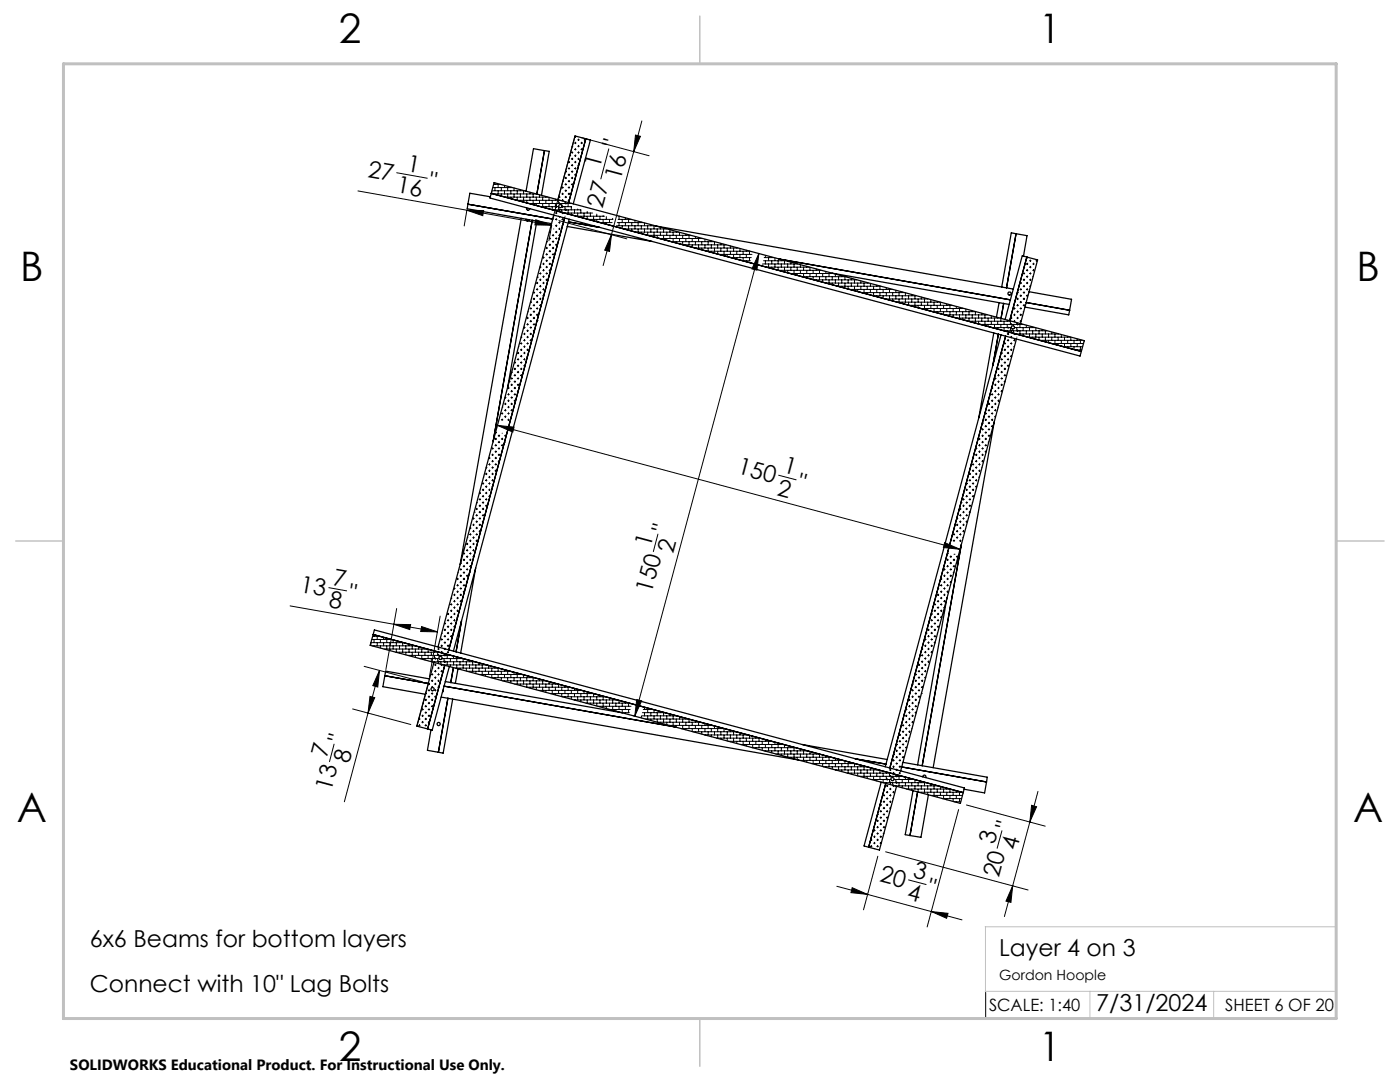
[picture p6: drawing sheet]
<svg xmlns="http://www.w3.org/2000/svg" width="279mm" height="216mm" viewBox="0 0 279 216" stroke-linecap="round" stroke-linejoin="round" font-family="sans-serif">
<defs><g id="words">
<g font-size="8.1">
<text x="67.6" y="8.5">2</text>
<text x="207.3" y="8.5">1</text>
<text x="4" y="56.2">B</text>
<text x="270.7" y="56.2">B</text>
<text x="3.3" y="164.1">A</text>
<text x="270" y="164.1">A</text>
<text x="67.6" y="211.7">2</text>
<text x="207.3" y="211.7">1</text>
</g>
<g font-size="4.7">
<text x="123.4" y="29.7" transform="rotate(-75 123.4 29.7)">&quot;</text>
<text x="73.3" y="35.3" transform="rotate(10 73.3 35.3)">27</text>
<text x="81.1" y="34.1" transform="rotate(10 81.1 34.1)">1</text>
<text x="119.7" y="33.8" transform="rotate(-75 119.7 33.8)">1</text>
<text x="79" y="38.4" transform="rotate(10 79 38.4)">16</text>
<text x="85.5" y="37.4" transform="rotate(10 85.5 37.4)">&quot;</text>
<text x="120.2" y="41.7" transform="rotate(-75 120.2 41.7)">27</text>
<text x="123.8" y="36.2" transform="rotate(-75 123.8 36.2)">16</text>
<text x="147" y="94.4" transform="rotate(15 147 94.4)">150</text>
<text x="156.1" y="94.2" transform="rotate(15 156.1 94.2)">1</text>
<text x="154.9" y="98.7" transform="rotate(15 154.9 98.7)">2</text>
<text x="158.9" y="97.6" transform="rotate(15 158.9 97.6)">&quot;</text>
<text x="133.3" y="106.6" transform="rotate(-75 133.3 106.6)">&quot;</text>
<text x="129.9" y="109.4" transform="rotate(-75 129.9 109.4)">1</text>
<text x="134.3" y="110.6" transform="rotate(-75 134.3 110.6)">2</text>
<text x="59.7" y="118.1" transform="rotate(10 59.7 118.1)">13</text>
<text x="66.3" y="116.6" transform="rotate(10 66.3 116.6)">7</text>
<text x="69.4" y="119.8" transform="rotate(10 69.4 119.8)">&quot;</text>
<text x="130" y="118.5" transform="rotate(-75 130 118.5)">150</text>
<text x="65.5" y="121.2" transform="rotate(10 65.5 121.2)">8</text>
<text x="68.6" y="148.5" transform="rotate(-75 68.6 148.5)">&quot;</text>
<text x="65.2" y="151.3" transform="rotate(-75 65.2 151.3)">7</text>
<text x="69.7" y="152.5" transform="rotate(-75 69.7 152.5)">8</text>
<text x="66.1" y="157.9" transform="rotate(-75 66.1 157.9)">13</text>
<text x="201.9" y="165.7" transform="rotate(-75 201.9 165.7)">&quot;</text>
<text x="198.5" y="168.6" transform="rotate(-75 198.5 168.6)">3</text>
<text x="202.9" y="169.7" transform="rotate(-75 202.9 169.7)">4</text>
<text x="175.4" y="175.9" transform="rotate(15 175.4 175.9)">20</text>
<text x="180.8" y="179.5" transform="rotate(15 180.8 179.5)">4</text>
<text x="182" y="175" transform="rotate(15 182 175)">3</text>
<text x="184.9" y="178.4" transform="rotate(15 184.9 178.4)">&quot;</text>
<text x="199.3" y="175.2" transform="rotate(-75 199.3 175.2)">20</text>
<text x="17.9" y="188.9">6x6 Beams for bottom layers</text>
<text x="199.4" y="190.7">Layer 4 on 3</text>
<text x="17.9" y="198">Connect with 10&quot; Lag Bolts</text>
<text x="218.8" y="201.7">7/31/2024</text>
</g>
<g font-size="3.4">
<text x="197.4" y="201.7">SCALE: 1:40</text>
<text x="244.5" y="201.7">SHEET 6 OF 20</text>
</g>
<text font-size="3" x="14" y="213.5">SOLIDWORKS Educational Product. For Instructional Use Only.</text>
<text font-size="2.8" x="199.4" y="195.5">Gordon Hoople</text>
</g></defs>
<g fill="none" stroke="#000" stroke-width=".25">
<path d="M97.9 39.3l-4.1-.7-.4 2.1M98 38.6l.6-2.2 117.8 31.6-.6 2.1M98 38.6l117.8 31.5M98 38.6l-.2 .9 117.7 31.5 .3-.9M108.7 30.1l-2.2-.4-1.5 8.4M108.7 30.1l-1.6 8.6M108.7 30.1l.9 .1-1.5 8.8M116.9 27.7l-2.1-.6-3.5 12.8M116.9 27.7l-3.4 12.7M116.9 27.7l.9 .2-3.4 12.8M93.4 40.7l16.9 3M93.4 40.7l-.2 1 16.9 2.9"/>
<path d="M104 43.6l-12.2 69M105 43.7a.32 .32 0 0 0 .3 .4 .32 .32 0 0 0 .3-.2M105.1 41.5a.32 .32 0 0 0 .2 .4 .32 .32 0 0 0 .4-.3M106.2 44l-7.8 44M107.1 44.1l-5.8 33.4M110.5 42.9l-23.1 86.2M111.6 43.2l.1 .1M111.7 43.3h.1M112.7 43.5l-23.1 86.2M113.2 45.2l17 3M113.5 44.3l6.1 1.1M113.6 43.7l-23.1 86.2"/>
<path d="M130.8 45.1l71.4 12.6M155.5 51.7l46.1 8.1M166.1 54.5l35.3 6.2M202.8 46.6l-1.9 10.8M202.8 46.6l2.2 .4-.7 4.1M202.8 46.6l-1-.1-1.9 10.8M204.9 51.3l-3.4 12.7M204.9 51.3l2.2 .6-3.4 12.7M204.9 51.3l-.9-.3-3.4 12.7M205.4 58.2l8.5 1.5-.4 2.2M198.3 66.4l-3 17M199.2 66.7l-1 6.1"/>
<path d="M199.4 60.4l-.5 2.9M199.8 66.8l-23.1 86.2M200.3 60.5l-.5 3M200.7 67.1l-23.1 86.1M202.8 67.7l-23.1 86.1M204.5 61.3l8.8 1.5 .2-.9M204.8 60.4l8.7 1.5M198.4 84.1l-12.2 69.1M94.9 113.3l-3 17M189 119.3l-5.9 33.3M191.8 108.7l-7.8 44.1M74.5 126.6l-.6 2.2 117.8 31.5 .5-2.1"/>
<path d="M74.5 126.6l117.7 31.6M74.5 126.6l.2-.9 117.8 31.5-.3 1M76.8 134.8l8.7 1.6M76.8 134.8l-.4 2.2 8.5 1.5M76.8 134.8l.2-.9 8.7 1.6M86.6 132.2l-3.4 12.7 2.1 .6M88.1 139.1l71.3 12.6M88.4 137.7l-.1 .4M88.6 136.9l46.2 8.2M88.8 132.8l-3.5 12.7M88.9 136l35.3 6.2M89.4 139.3l-1.9 10.8"/>
<path d="M89.7 133l-3.4 12.7-1-.2M90.3 139.5l-1.9 10.8-.9-.2M90.5 133.2l-.5 3M91.4 133.5l-.5 2.8M92.1 123.9l-1.1 6.2M86 145.7l-.7 4 2.2 .4M160.1 148.6l17 3M170.7 151.4l6.1 1.1M175.9 156.1l-3.5 12.7 1 .3M176.8 156.3l-3.4 12.8M178.9 156.9l-3.4 12.7-2.1-.5M180 153l16.9 3"/>
<path d="M180.2 152.1l16.8 3-.1 .9M182.2 157.8l-1.5 8.7 .9 .2M183.1 158l-1.5 8.7M184.1 155a.32 .32 0 0 1 .4-.3 .32 .32 0 0 1 .2 .5M185.3 158.6l-1.5 8.5-2.2-.4M196.9 156l-.4 2.2-4.1-.7"/>
<circle cx="111.8" cy="41.1" r=".31"/>
<circle cx="201.5" cy="58.6" r=".31"/>
<circle cx="202.1" cy="65.3" r=".31"/>
<circle cx="86.3" cy="137.5" r=".32"/>
<circle cx="87.9" cy="131.3" r=".33"/>
<circle cx="87.5" cy="144.5" r=".31"/>
<circle cx="178.1" cy="155.5" r=".32"/>
</g>
<g fill="none" stroke="#000" stroke-width=".2">
<path d="M71.4 38.1l38.7 6.8M79.2 34.5l6.1 1.1M98.1 38.2v.4M98.2 38.1h6.4M98.4 37.4h3.8M98.4 38.7h8.6M98.5 36.8h1.4M98.8 36.5v.3M98.8 37.4v.7M98.8 38.7v.1M99.4 36.8v.6M99.4 38.1v.6"/>
<path d="M100 37.4v.7M100 38.7v.4M100.7 37v.4M100.7 38.1v.6M100.8 39.3h8.6M101.3 37.4v.7M101.3 38.7v.6M102 37.3v.1M102 38.1v.6M102 39.3v.4M102.6 37.5v.6M102.6 38.7v.6"/>
<path d="M103.2 40h8.5M103.2 38.1v.6M103.2 39.3v.7M103.9 37.9v.2M103.9 38.7v.6M103.9 40v.1M104.5 38.1v.6M104.5 39.3v.7M105.1 38.7v.6M105.1 40v.5M105.8 38.3v.4M105.8 39.3v.7"/>
<path d="M106.4 38.7v.6M106.4 40v.6M107 39.3v.7M107.7 38.9v.4M107.7 40v.6M108.3 39.3v.7M108.9 39.2v.1M108.9 40v.6M109.6 39.4v.6M110.2 40v.6M110.8 39.7v.3M111.5 39.3h.3"/>
<path d="M111.5 40v.6M111.7 39.2v.3M112.1 37.4h.3M112.1 38.7h.3M112.1 40h.3M112.3 37.3v.3M112.3 38.5v.3M112.3 39.8v.3M112.3 36.2h.1M112.7 35.5h.4M112.7 36.8h.4M112.7 38.1h.4"/>
<path d="M112.7 39.3h.4M112.9 34.3h.2M112.9 34.1v.3M112.9 35.3v.4M112.9 36.6v.3M112.9 37.9v.3M112.9 39.2v.3M113.4 32.3h.3M113.4 33.6h.3M113.4 34.9h.3M113.4 36.2h.3M113.4 37.4h.3"/>
<path d="M113.4 38.7h.3M113.4 40h.2M113.6 32.2v.3M113.6 33.4v.4M113.6 34.7v.3M113.6 36v.3M113.6 37.3v.3M113.6 38.5v.3M113.6 39.8v.3M113.7 31.1h.1M114 30.4h.3M114 31.7h.3"/>
<path d="M114 33h.3M114 34.3h.3M114 35.5h.3M114 36.8h.3M114 38.1h.1M114.2 29.2h.1M114.2 29.3h.1M114.2 30.3v.3M114.2 31.5v.4M114.2 32.8v.3M114.2 34.1v.3M114.2 35.3v.4"/>
<path d="M114.2 36.6v.3M114.7 28.5h.3M114.7 29.8h.3M114.7 31.1h.3M114.7 32.3h.3M114.7 33.6h.3M114.7 34.9h.3M114.7 27.3h.3M114.8 27.2l-4.5 16.6M114.8 27.1v.3M114.8 28.4v.3M114.8 29.6v.4"/>
<path d="M114.8 30.9v.3M114.8 32.2v.3M114.8 33.4v.4M114.8 34.7v.3M115.3 27.9h.3M115.3 29.2h.3M115.3 30.4h.3M115.3 31.7h.3M115.3 33h.2M115.5 27.7v.3M115.5 29v.3M115.5 30.3v.3"/>
<path d="M115.5 31.5v.4M115.5 32.8v.3M115.9 28.5h.3M115.9 29.8h.3M115.9 31.1h.1M116 27.4l13.5 3.7M116.1 28.4v.3M116.1 29.6v.4M116.6 27.9h.2M116.7 27.7v.3M121.5 29.7l-1.6 6M126.5 30.3l-4.5 16.5"/>
<path d="M126.8 27l1 .2-1.3 3.1zM128.1 24.1l-1.6 6.2M93.2 42l-.6 3.1M93.2 41.9l3.3 .1-.2 1zM93.4 40.7l17 3M105.5 40.6h8.6M105.8 40.6h.1M106.4 58.4h.3M106.4 59.7h.3M106.6 58.2v.3M106.6 59.5v.3M106.9 43.9l3.2 1h-3.3z"/>
<path d="M107 56.5h.4M107 57.7h.4M107 59h.4M107 40.6v.4M107.2 55.4h.1M107.2 56.3v.3M107.2 57.6v.3M107.2 58.8v.4M107.2 55.2h.2M107.7 54.6h.3M107.7 55.8h.3M107.7 57.1h.3"/>
<path d="M107.7 58.4h.3M107.7 59.7h.3M107.7 53.3h.3M107.8 53.1v.3M107.8 54.4v.3M107.8 55.7v.3M107.8 56.9v.4M107.8 58.2v.3M107.8 59.5v.3M107.9 41.2h3.6M108.3 51.4h.3M108.3 52.7h.3"/>
<path d="M108.3 53.9h.3M108.3 55.2h.3M108.3 56.5h.3M108.3 57.7h.3M108.3 59h.2M108.3 40.6v.6M108.5 51.2v.3M108.5 52.5v.3M108.5 53.8v.3M108.5 55v.4M108.5 56.3v.3M108.5 57.6v.3"/>
<path d="M108.5 58.8v.4M108.6 50.1h.1M108.9 52h.4M108.9 53.3h.4M108.9 54.6h.4M108.9 55.8h.4M108.9 57.1h.1M108.9 49.5h.4M108.9 50.8h.4M108.9 41.2v.3M109.1 49.3v.3M109.1 50.6v.3"/>
<path d="M109.1 51.9v.3M109.1 53.1v.3M109.1 54.4v.3M109.1 55.7v.3M109.3 48.2l-.2 .2M109.6 51.4h.3M109.6 52.7h.3M109.6 53.9h.3M109.6 47.6h.3M109.6 48.9h.3M109.6 50.1h.3M109.6 40.6v.6"/>
<path d="M109.6 46.3h.3M109.7 46.1v.4M109.7 47.4v.3M109.7 48.7v.3M109.7 50v.3M109.7 51.2v.3M109.7 52.5v.3M109.7 53.8v.3M110.1 45l-.6 3M110.2 52h.2M110.2 47h.3M110.2 48.2h.3"/>
<path d="M110.2 49.5h.3M110.2 50.8h.3M110.2 41.2v.6M110.2 41.9h5.7v.6M110.4 46.8v.3M110.4 48v.4M110.4 49.3v.3M110.4 50.6v.3M110.4 51.9v.2M110.5 43.1h.1M110.5 45.7h.1M110.8 42.5h.4"/>
<path d="M110.8 43.8h.4M110.8 45h.4M110.8 46.3h.4M110.8 47.6h.4M110.8 48.9h.4M110.8 50.1h.1M110.8 40.6v.6M110.8 41.9v.1M111 41.1v.3M111 42.3v.4M111 43.6v.3M111 44.9v.3"/>
<path d="M111 46.1v.4M111 47.4v.3M111 48.7v.3M111.5 43.1h.1M111.5 44.4h.3M111.5 45.7h.3M111.5 47h.3M111.5 41.2v.7M111.5 44l13.6 3.7M111.7 40.4v.3M111.7 41.7v.3M111.7 43.2v.1"/>
<path d="M111.7 44.2v.4M111.7 45.5v.3M111.7 46.8v.3M112.1 41.2h2M112.1 42.5h.3M112.1 43.8h.3M112.1 45h.2M112.1 40.6v.4M112.1 41.9v.5M112.3 41.1v.3M112.3 42.3v.4M112.3 43.6v.3"/>
<path d="M112.3 44.9v.1M112.6 42.5h5.7M112.7 43.1h.1M112.7 40.2v.4M112.7 41.2v.7M112.7 42.5h.1M112.9 40.4v.3M112.9 41.7v.3M113.4 40.6v.6M113.4 41.9v.6M114 40.6h.1M114 41.2v.7"/>
<path d="M114 42.5v.4M114.7 41.9v.6M115 43.1h5.6M115.3 41.7v.2M115.3 42.5v.6M115.9 43.1v.3M116.6 42.5v.6M117.2 42.2v.3M117.2 43.1v.6M117.8 42.5v.6M117.8 43.8v.1M118.5 43.1v.7"/>
<path d="M119.1 42.7v.4M119.1 43.8v.4M119.7 44.4h.1M119.7 44.4h2.5M119.7 43.1v.7M120.4 43v.1M120.4 43.8v.6M121 43.2v.6M121 44.4v.3M121.6 43.8v.6M122 46.8l-1.6 6.2M122 46.8l-.4 3.4-.9-.3z"/>
<path d="M122.3 43.6v.2h-4.9M123 45h7.7M123.2 44.4h5.1M123.4 43.8h2.5M123.5 44.4v.6M123.6 43.1l-.1 .7M124.2 43.8v.6M124.2 45v.6M124.5 45.7h8.6M124.8 43.5v.3M124.8 44.4v.6M124.8 45.7v.1"/>
<path d="M125.4 43.8v.6M125.4 45v.7M126.1 44.4v.6M126.1 45.7v.4M126.7 44v.4M126.7 45v.7M126.8 46.3h8.6M127.4 44.4v.6M127.4 45.7v.6M128 44.3v.1M128 45v.7M128 46.3v.3"/>
<path d="M128.6 44.5v.5M128.6 45.7v.6M129.2 47h8.6M129.3 45v.7M129.3 46.3v.7M129.9 44.8v.2M129.9 45.7v.6M129.9 47v.1M130.5 45v.7M130.5 46.3v.7M131.2 45.7v.6M131.2 47v.4"/>
<path d="M131.6 47.6h8.6M131.8 45.3v.4M131.8 46.3v.7M131.8 47.6h.1M132.4 45.7v.6M132.4 47v.6M133.1 46.3v.7M133.1 47.6v.4M133.7 45.8v.5M133.7 47v.6M133.9 48.2h8.6M134.3 46.3v.7"/>
<path d="M134.3 47.6v.6M135 46.2v.1M135 47v.6M135 48.2v.3M135.6 46.4v.6M135.6 47.6v.6M136.2 47v.6M136.2 48.2v.6M136.3 48.9h8.6M136.9 46.7v.3M136.9 47.6v.6M136.9 48.9v.1"/>
<path d="M137.5 47v.6M137.5 48.2v.7M138.1 47.6v.6M138.1 48.9v.4M138.7 49.5h8.6M138.8 49.5h.1M138.8 47.2v.4M138.8 48.2v.7M139.4 47.6v.6M139.4 48.9v.6M140.1 47.6h.1M140.1 48.2v.7"/>
<path d="M140.1 49.5v.3M140.7 47.7v.5M140.7 48.9v.6M141.1 50.1h8.5M141.3 48.2v.7M141.3 49.5v.6M142 48v.2M142 48.9v.6M142 50.1v.2M142.6 48.2v.7M142.6 49.5v.6M143.2 48.9v.6"/>
<path d="M143.2 50.1v.6M143.4 50.8h6.7M143.9 48.6v.3M143.9 49.5v.6M143.9 50.8v.1M144.5 48.9v.6M144.5 50.1v.7M145.1 49.5v.6M145.1 50.8v.4M145.8 49.1v.4M145.8 50.1v.7M145.8 51.4h4.1"/>
<path d="M146.4 49.5v.6M146.4 50.8v.6M147 49.4v.1M147 50.1v.7M147 51.4v.3M147.7 49.6v.5M147.7 50.8v.6M148.2 52h1.6M148.3 50.1v.7M148.3 51.4v.6M148.9 49.9v.2M148.9 50.8v.6"/>
<path d="M148.9 52v.2M149.6 50.1v.7M149.6 51.4v.6M151.4 50.6l-.3 3.3-1-.2zM151.4 50.6l-24.7 92.3M152.1 52.9v.2M152.2 52.7h6.9M152.4 52h4.3M152.5 51.4h1.9M152.8 50.9v.5M152.8 52v.7M152.9 53.3h8.6"/>
<path d="M153.4 51.4v.6M153.4 52.7v.6M154 51.3v.1M154 52v.7M154 53.3v.3M154.7 51.5v.5M154.7 52.7v.6M155.3 53.3v.6h8.6M155.3 52v.7M155.9 51.8v.2M155.9 52.7v.6M155.9 53.9v.2"/>
<path d="M156.6 52v.7M156.6 53.3v.6M157.2 52.7v.6M157.2 53.9v.5M157.7 54.6h8.5M157.8 52.3v.4M157.8 53.3v.6M157.8 54.6h.1M158.5 52.7v.6M158.5 53.9v.7M159.1 52.6v.1M159.1 53.3v.6"/>
<path d="M159.1 54.6v.4M159.7 52.8v.5M159.7 53.9v.7M160 55.2h8.6M160.4 53.3v.6M160.4 54.6v.6M161 53.2v.1M161 53.9v.7M161 55.2v.3M161.6 53.3v.6M161.6 54.6v.6M162.3 53.9v.7"/>
<path d="M162.3 55.2v.6M162.4 55.8h8.6M162.9 53.7v.2M162.9 54.6v.6M162.9 55.8v.2M163.5 53.9v.7M163.5 55.2v.6M164.2 54.6v.6M164.2 55.8v.5M164.7 56.5h8.7M164.8 56.5h.1M164.8 54.2v.4"/>
<path d="M164.8 55.2v.6M165.5 54.6v.6M165.5 55.8v.7M166.1 54.5v.1M166.1 55.2v.6M166.1 56.5v.3M166.7 54.7v.5M166.7 55.8v.7M167.1 57.1h8.6M167.4 55.2v.6M167.4 56.5v.6M168 55v.2"/>
<path d="M168 55.8v.7M168 57.1v.2M168.6 55.2v.6M168.6 56.5v.6M169.3 55.8v.7M169.3 57.1v.6M169.5 57.7h8.6M169.9 55.5v.3M169.9 56.5v.6M169.9 57.7v.2M170.5 55.8v.7M170.5 57.1v.6"/>
<path d="M171.2 56.5v.6M171.2 57.7v.5M171.8 56.1v.4M171.8 57.1v.6M171.9 58.4h8.5M172.4 56.5v.6M172.4 57.7v.7M173.1 56.4v.1M173.1 57.1v.6M173.1 58.4v.3M173.7 56.6v.5M173.7 57.7v.7"/>
<path d="M174.2 59h8.6M174.3 57.1v.6M174.3 58.4v.6M175 56.9v.2M175 57.7v.7M175 59v.2M175.6 57.1v.6M175.6 58.4v.6M176.2 57.7v.7M176.2 59v.5M176.6 59.7h8.6M176.9 57.4v.3"/>
<path d="M176.9 58.4v.6M176.9 59.7h.1M177.5 57.7v.7M177.5 59v.7M178.2 58.4v.6M178.2 59.7v.3M178.8 57.9v.5M178.8 59v.7M179.4 58.4v.6M179.4 59.7v.6M180.1 58.3v.1M180.1 59v.7"/>
<path d="M180.7 58.4v.6M180.7 59.7v.6M181.3 59v.7M182 58.8v.2M182 59.7v.6M182.6 59v.7M183.2 59.7v.6M183.9 59.3v.4M184.5 59.7v.6M185.1 59.6v.1M185.8 59.8v.5M202.9 59.7h.3"/>
<path d="M203 58.4h.2M203.1 58.2v.3M203.1 59.5v.3M203.6 56.5h.3M203.6 57.7h.3M203.6 59h.3M203.7 56.3v.3M203.7 57.6v.3M203.7 58.8v.4M204.2 54.6h.3M204.2 55.8h.3M204.2 57.1h.3"/>
<path d="M204.2 58.4h.3M204.2 59.7h.3M204.4 53.4h.1M204.4 54.4v.3M204.4 55.7v.3M204.4 56.9v.4M204.4 58.2v.3M204.4 59.5v.3M204.4 53.3h.1M204.8 52.7h.3M204.8 53.9h.3M204.8 55.2h.3"/>
<path d="M204.8 56.5h.3M204.8 57.7h.3M204.8 59h.3M204.9 51.4h.2M205 51.3v.2M205 52.5v.3M205 53.8v.3M205 55v.4M205 56.3v.3M205 57.6v.3M205 58.8v.4M205.5 52h.3"/>
<path d="M205.5 53.3h.3M205.5 54.6h.3M205.5 55.8h.3M205.5 57.1h.2M205.6 51.9v.3M205.6 53.1v.3M205.6 54.4v.3M205.6 55.7v.3M205.6 56.9v.4M206.1 52.7h.3M206.1 53.9h.3M206.1 55.2h.1"/>
<path d="M206.3 52.5v.3M206.3 53.8v.3M206.7 52h.3M206.9 51.9v.3M100.8 79.3h.2M100.9 79.2v.3M101.3 77.4h.3M101.3 78.7h.3M101.3 80h.3M101.5 77.3v.3M101.5 78.5v.3M101.5 79.8v.3"/>
<path d="M101.6 76.2h.1M102 75.5h.3M102 76.8h.3M102 78.1h.3M102 79.3h.3M102.1 74.3h.2M102.1 74.3v.1M102.1 75.4v.3M102.1 76.6v.3M102.1 77.9v.3M102.1 79.2v.3M102.6 73.6h.3"/>
<path d="M102.6 74.9h.3M102.6 76.2h.3M102.6 77.4h.3M102.6 78.7h.3M102.6 80h.3M102.6 72.4h.3M102.8 72.2v.3M102.8 73.4v.4M102.8 74.7v.3M102.8 76v.3M102.8 77.3v.3M102.8 78.5v.3"/>
<path d="M102.8 79.8v.3M103.2 70.4h.3M103.2 71.7h.3M103.2 73h.3M103.2 74.3h.3M103.2 75.5h.3M103.2 76.8h.3M103.2 78.1h.2M103.4 70.3v.3M103.4 71.5v.4M103.4 72.8v.3M103.4 74.1v.3"/>
<path d="M103.4 75.4v.3M103.4 76.6v.3M103.4 77.9v.2M103.5 69.2h.1M103.9 68.5h.3M103.9 69.8h.3M103.9 71.1h.3M103.9 72.4h.3M103.9 73.6h.3M103.9 74.9h.3M103.9 76.2h.1M104 67.3h.2"/>
<path d="M104 67.2v.2M104 68.4v.3M104 69.6v.4M104 70.9v.3M104 72.2v.3M104 73.4v.4M104 74.7v.3M104.5 66.6h.3M104.5 67.9h.3M104.5 69.2h.3M104.5 70.4h.3M104.5 71.7h.3"/>
<path d="M104.5 73h.3M104.5 65.4h.3M104.7 65.2v.3M104.7 66.5v.3M104.7 67.7v.4M104.7 69v.3M104.7 70.3v.3M104.7 71.5v.4M104.7 72.8v.3M105.1 63.5h.3M105.1 64.7h.3M105.1 66h.3"/>
<path d="M105.1 67.3h.3M105.1 68.5h.3M105.1 69.8h.3M105.1 71.1h.2M105.3 63.3v.3M105.3 64.6v.3M105.3 65.8v.3M105.3 67.1v.3M105.3 68.4v.3M105.3 69.6v.4M105.3 70.9v.1M105.4 62.2h.1"/>
<path d="M105.8 61.6h.3M105.8 62.8h.3M105.8 64.1h.3M105.8 65.4h.3M105.8 66.6h.3M105.8 67.9h.3M105.8 69.2h.1M105.9 60.3h.2M105.9 60.1v.3M105.9 61.4v.3M105.9 62.7v.3M105.9 63.9v.3"/>
<path d="M105.9 65.2v.3M105.9 66.5v.3M105.9 67.7v.4M106.4 60.9h.3M106.4 62.2h.3M106.4 63.5h.3M106.4 64.7h.3M106.4 66h.2M106.6 60.7v.4M106.6 62v.3M106.6 63.3v.3M106.6 64.6v.3"/>
<path d="M106.6 65.8v.3M107 60.3h.4M107 61.6h.4M107 62.8h.4M107 64.1h.1M107.2 63.9h.1M107.2 60.1v.3M107.2 61.4v.3M107.2 62.7v.3M107.7 60.9h.3M107.8 60.7v.4M179 60.3h8.6"/>
<path d="M180.1 60.3v.3M181.3 60.3v.6M181.4 60.9h8.5M182 60.9v.2M182.6 60.3v.6M183.2 60.9v.5M183.7 61.6h8.6M183.9 60.3v.6M183.9 61.6h.1M184.5 60.9v.7M185.1 60.3v.6M185.1 61.6v.3"/>
<path d="M185.8 60.9v.7M186.1 62.2h8.6v.6M186.4 60.3v.6M186.4 61.6v.6M187 60.1v.2M187 60.9v.7M187 62.2v.2M187.7 60.3v.6M187.7 61.6v.6M188.3 60.9v.7M188.3 62.2v.6M188.5 62.8h8.5"/>
<path d="M188.9 60.6v.3M188.9 61.6v.6M188.9 62.8v.1M189.6 60.9v.7M189.6 62.2v.6M190.2 61.6v.6M190.2 62.8v.5M190.8 63.5h8.6M190.9 63.5h.1M190.9 61.2v.4M190.9 62.2v.6M191.5 61.6v.6"/>
<path d="M191.5 62.8v.7M192.1 61.5v.1M192.1 62.2v.6M192.1 63.5v.3M192.8 61.7v.5M192.8 62.8v.7M193.2 64.1h8.6M193.4 62.2v.6M193.4 63.5v.6M194 62v.2M194 62.8v.7M194 64.1v.2"/>
<path d="M194.7 63.5v.6M195.3 62.8v.7M195.3 64.1v.6M195.6 64.7h8.6M195.9 62.5v.3M195.9 63.5v.6M195.9 64.7v.1M196.6 62.8v.7M196.6 64.1v.6M197.2 63.5v.6M197.2 64.7v.5M197.4 79.3h.1"/>
<path d="M197.8 78.7h.4M197.8 80h.4M197.8 63v.5M197.8 64.1v.6M197.9 77.4h.3M197.9 65.4h3.9M198 77.3v.3M198 78.5v.3M198 79.8v.3M198.5 75.5h.3M198.5 76.8h.3M198.5 78.1h.3"/>
<path d="M198.5 79.3h.3M198.5 63.5v.6M198.5 64.7v.7M198.6 75.4v.3M198.6 76.6v.3M198.6 77.9v.3M198.6 79.2v.3M198.8 74.3h.1M199.1 73.6h.3M199.1 74.9h.3M199.1 76.2h.3M199.1 77.4h.3"/>
<path d="M199.1 78.7h.3M199.1 80h.3M199.1 63.4v.1M199.1 64.1v.6M199.1 65.4v.3M199.3 72.4h.1M199.3 72.4v.1M199.3 73.4v.4M199.3 74.7v.3M199.3 76v.3M199.3 77.3v.3M199.3 78.5v.3"/>
<path d="M199.3 79.8v.3M199.7 71.7h.4M199.7 73h.4M199.7 74.3h.4M199.7 75.5h.4M199.7 76.8h.4M199.7 78.1h.4M199.7 63.5v.6M199.7 64.7v.7M199.8 70.4h.3M199.9 70.3v.3M199.9 71.5v.4"/>
<path d="M199.9 72.8v.3M199.9 74.1v.3M199.9 75.4v.3M199.9 76.6v.3M199.9 77.9v.3M200.3 66h8.6M200.4 68.5h.3M200.4 69.8h.3M200.4 71.1h.3M200.4 72.4h.3M200.4 73.6h.3M200.4 74.9h.3"/>
<path d="M200.4 76.2h.2M200.4 64.1v.6M200.4 65.4v.6M200.6 68.4v.3M200.6 69.6v.4M200.6 70.9v.3M200.6 72.2v.3M200.6 73.4v.4M200.6 74.7v.3M200.6 76v.2M200.6 67.3h.1M201 66.6h.3"/>
<path d="M201 67.9h.3M201 69.2h.3M201 70.4h.3M201 71.7h.3M201 73h.3M201 74.3h.1M201 63.9v.2M201 64.7v.7M201 66v.2M201.2 65.3v.2M201.2 66.5v.3M201.2 67.7v.4"/>
<path d="M201.2 69v.3M201.2 70.3v.3M201.2 71.5v.4M201.2 72.8v.3M201.6 63.5h.4M201.6 67.3h.4M201.6 68.5h.4M201.6 69.8h.4M201.6 71.1h.3M201.6 64.1v.6M201.6 65.4v.6M201.8 63.3v.3"/>
<path d="M201.8 64.6v.3M201.8 65.8v.3M201.8 67.1v.3M201.8 68.4v.3M201.8 69.6v.4M201.8 70.9v.3M202.3 61.6h.3M202.3 62.8h.3M202.3 64.1h.3M202.3 66.6h.3M202.3 67.9h.3M202.3 69.2h.1"/>
<path d="M202.3 64.7v.4M202.3 66v.5M202.5 65.4h4M202.5 61.4v.3M202.5 62.7v.3M202.5 63.9v.3M202.5 65.2h.1M202.5 65.4v.1M202.5 66.5v.3M202.5 67.7v.4M202.5 69v.1M202.5 60.3h.1"/>
<path d="M202.7 66.6h8.6M202.9 60.9h.3M202.9 62.2h.3M202.9 63.5h.3M202.9 67.3h.1M202.9 64.4v.3M202.9 65.4v.6M202.9 66.6v.1M203.1 60.7v.4M203.1 62v.3M203.1 63.3v.3M203.1 64.6v.3"/>
<path d="M203.1 65.8v.3M203.6 60.3h.3M203.6 61.6h.3M203.6 62.8h.3M203.6 64.1h.2M203.6 64.7v.7M203.6 66v.6M203.7 60.1v.3M203.7 61.4v.3M203.7 62.7v.3M203.7 63.9v.3M204.2 60.9h.3"/>
<path d="M204.2 62.2h.1M204.2 65.4v.6M204.2 66.6v.4M204.4 60.7v.4M204.8 64.9v.5M204.8 66v.6M205 67.3h8.6M205.5 65.4v.6M205.5 66.6v.7M206.1 65.2v.2M206.1 66v.6M206.1 67.3v.3"/>
<path d="M206.7 65.4v.6M206.7 66.6v.7M207.4 66v.6M207.4 67.3v.6M207.4 67.9h8.6M208 65.8v.2M208 66.6v.7M208 67.9v.2M208.6 66v.6M208.6 67.3v.6M209.3 66.6v.7M209.3 67.9v.5"/>
<path d="M209.8 68.5h6.5M209.9 68.5h.1M209.9 66.3v.3M209.9 67.3v.6M210.5 66.6v.7M210.5 67.9v.6M211.2 66.6h.1M211.2 67.3v.6M211.2 68.5v.4M211.8 66.8v.5M211.8 67.9v.6M212.2 69.2h3.9"/>
<path d="M212.4 67.3v.6M212.4 68.5v.7M213.1 67.1v.2M213.1 67.9v.6M213.1 69.2v.2M213.7 67.3v.6M213.7 68.5v.7M214.3 67.9v.6M214.3 69.2v.5M214.5 69.8h1.4M215 67.6v.3M215 68.5v.7"/>
<path d="M215 69.8v.1M215.6 67.9v.6M215.6 69.2v.6M95.6 99.7h.3M95.7 98.4h.2M95.8 98.2v.3M95.8 99.5v.3M96.2 96.5h.4M96.2 97.8h.4M96.2 99h.4M96.4 96.3v.3M96.4 97.6v.3"/>
<path d="M96.4 98.8v.4M96.5 95.2h.1M96.9 94.6h.3M96.9 95.8h.3M96.9 97.1h.3M96.9 98.4h.3M96.9 99.7h.3M97 93.3h.2M97 93.3v.2M97 94.4v.3M97 95.7v.3M97 96.9v.4"/>
<path d="M97 98.2v.3M97 99.5v.3M97.5 92.7h.3M97.5 93.9h.3M97.5 95.2h.3M97.5 96.5h.3M97.5 97.8h.3M97.5 99h.3M97.5 91.4h.3M97.7 91.2v.3M97.7 92.5v.3M97.7 93.8v.3"/>
<path d="M97.7 95v.4M97.7 96.3v.3M97.7 97.6v.3M97.7 98.8v.4M98.1 89.5h.4M98.1 90.8h.4M98.1 92h.4M98.1 93.3h.4M98.1 94.6h.4M98.1 95.8h.4M98.3 96.9v.2h-.2M98.3 89.3v.3"/>
<path d="M98.3 90.6v.3M98.3 91.9v.3M98.3 93.1v.4M98.3 94.4v.3M98.3 95.7v.3M98.4 88.2h.1M98.8 87.6h.3M98.8 88.9h.3M98.8 90.1h.3M98.8 91.4h.3M98.8 92.7h.3M98.8 93.9h.3"/>
<path d="M98.8 95.2h.1M98.9 86.3h.2M99 86.1v.4M99 87.4v.3M99 88.7v.3M99 90v.3M99 91.2v.3M99 92.5v.3M99 93.8v.3M99.3 84.9l3.3 .3-.3 1zM99.3 84.9l92.3 24.7M99.4 87h.3"/>
<path d="M99.4 88.2h.3M99.4 89.5h.3M99.4 90.8h.3M99.4 92h.3M99.6 86.8v.3M99.6 88.1v.3M99.6 89.3v.3M99.6 90.6v.3M99.6 91.9v.3M100 82.5h.4M100 83.8h.4M100 87.6h.4"/>
<path d="M100 88.9h.4M100 90.1h.2M100.2 82.3v.4M100.2 83.6v.2M100.2 86.4v.1M100.2 87.4v.3M100.2 88.7v.3M100.2 90h.1M100.3 81.2h.1M100.7 88.2h.1M100.7 80.6h.3M100.7 81.9h.3"/>
<path d="M100.7 83.1h.3M100.7 87h.3M100.9 80.4v.4M100.9 81.7v.3M100.9 83v.3M100.9 86.8v.3M101.3 81.2h.3M101.3 82.5h.3M101.3 83.8h.3M101.5 81.1v.3M101.5 82.3v.4M101.5 83.6v.3"/>
<path d="M102 80.6h.3M102 81.9h.3M102 83.1h.1M102.1 80.4v.4M102.1 81.7v.3M155.4 94.8l3.5 .9M192.1 99.7h.3M192.3 98.4h.1M192.3 98.5h.1M192.3 99.5v.3M192.8 97.8h.3M192.8 99h.3"/>
<path d="M192.8 96.5h.3M192.9 96.3v.3M192.9 97.6v.3M192.9 98.8v.4M193.4 94.6h.3M193.4 95.8h.3M193.4 97.1h.3M193.4 98.4h.3M193.4 99.7h.3M193.6 94.4v.3M193.6 95.7v.3M193.6 96.9v.4"/>
<path d="M193.6 98.2v.3M193.6 99.5v.3M193.7 93.3h.1M194 92.7h.3M194 93.9h.3M194 95.2h.3M194 96.5h.3M194 97.8h.3M194 99h.3M194.2 91.4h.1M194.2 91.3v.2M194.2 92.5v.3"/>
<path d="M194.2 93.8v.3M194.2 95v.4M194.2 96.3v.3M194.2 97.6v.3M194.2 98.8v.4M194.7 90.8h.3M194.7 92h.3M194.7 93.3h.3M194.7 94.6h.3M194.7 95.8h.3M194.7 97.1h.2M194.7 89.5h.3"/>
<path d="M194.8 89.3v.3M194.8 90.6v.3M194.8 91.9v.3M194.8 93.1v.4M194.8 94.4v.3M194.8 95.7v.3M194.8 96.9v.4M195.3 87.6h.3M195.3 88.9h.3M195.3 90.1h.3M195.3 91.4h.3M195.3 92.7h.3"/>
<path d="M195.3 93.9h.3M195.3 95.2h.1M195.5 87.4v.3M195.5 88.7v.3M195.5 90v.3M195.5 91.2v.3M195.5 92.5v.3M195.5 93.8v.3M195.5 95v.2M195.5 86.3h.1M195.9 85.7h.4M195.9 87h.4"/>
<path d="M195.9 88.2h.4M195.9 89.5h.4M195.9 90.8h.4M195.9 92h.4M195.9 93.3h.1M196 84.4h.3M196.1 84.2v.4M196.1 85.5v.3M196.1 86.8v.3M196.1 88.1v.3M196.1 89.3v.3M196.1 90.6v.3"/>
<path d="M196.1 91.9v.3M196.6 82.5h.3M196.6 83.8h.3M196.6 85.1h.3M196.6 86.3h.3M196.6 87.6h.3M196.6 88.9h.3M196.6 90.1h.2M196.7 82.3v.4M196.7 83.6v.3M196.7 84.9v.3M196.7 86.1v.4"/>
<path d="M196.7 87.4v.3M196.7 88.7v.3M196.7 90v.3M197.2 80.6h.3M197.2 81.9h.3M197.2 83.1h.3M197.2 84.4h.3M197.2 85.7h.3M197.2 87h.3M197.2 88.2h.1M197.4 80.4v.4M197.4 81.7v.3"/>
<path d="M197.4 83v.3M197.4 84.2v.4M197.4 85.5v.3M197.4 86.8v.3M197.4 88.1h.1M197.8 81.2h.4M197.8 82.5h.4M197.8 83.8h.4M197.8 85.1h.4M198 81.1v.3M198 82.3v.4M198 83.6v.3"/>
<path d="M198 84.9v.3M198.5 80.6h.3M198.5 81.9h.3M198.5 83.1h.2M198.6 80.4v.4M198.6 81.7v.3M198.6 83v.3M199.1 81.2h.1M65.6 117.3l3.6 .6M90.2 119.3l-.1 .2M90.5 118.7h.3M90.5 120h.3"/>
<path d="M90.6 117.4h.2M90.7 117.3v.3M90.7 118.5v.4M90.7 119.8v.3M91.2 115.5h.3M91.2 116.8h.3M91.2 118.1h.3M91.2 119.3h.3M91.3 115.4v.3M91.3 116.6v.3M91.3 117.9v.3M91.3 119.2v.3"/>
<path d="M91.4 114.3h.1M91.8 113.6h.3M91.8 114.9h.3M91.8 116.2h.3M91.8 117.4h.3M91.8 118.7h.3M91.8 120h.3M91.9 112.4h.2M92 112.2v.3M92 113.5v.3M92 114.7v.3M92 116v.3"/>
<path d="M92 117.3v.3M92 118.5v.4M92 119.8v.3M92.4 110.5h.3M92.4 111.7h.3M92.4 113h.3M92.4 114.3h.3M92.4 115.5h.3M92.4 116.8h.3M92.4 118.1h.3M92.6 110.3v.3M92.6 111.5v.4"/>
<path d="M92.6 112.8v.3M92.6 114.1v.3M92.6 115.4v.3M92.6 116.6v.3M92.6 117.9v.3M93.1 111.1h.3M93.1 112.4h.3M93.1 113.6h.3M93.1 114.9h.3M93.1 116.2h.1M93.1 108.5h.3M93.1 109.8h.3"/>
<path d="M93.2 108.4v.3M93.2 109.6v.4M93.2 110.9v.3M93.2 112.2v.3M93.2 113.5v.3M93.2 114.7v.3M93.2 116v.1M93.3 107.3h.1M93.7 114.3h.1M93.7 106.6h.3M93.7 107.9h.3M93.7 110.5h.3"/>
<path d="M93.7 111.7h.3M93.7 113h.3M93.7 109.2h.3M93.8 105.4h.2M93.9 105.2v.3M93.9 106.5v.3M93.9 107.7v.4M93.9 109v.3M93.9 110.3v.3M93.9 111.5v.4M93.9 112.8v.3M94.3 103.5h.4"/>
<path d="M94.3 104.7h.4M94.3 106h.4M94.3 107.3h.4M94.3 111.1h.2M94.3 108.5h.4M94.3 109.8h.4M94.5 103.3v.3M94.5 104.6v.3M94.5 105.8v.4M94.5 107.1v.3M94.5 108.4v.3M94.5 109.6v.4"/>
<path d="M94.5 110.9v.3M94.7 102.2h.1M95 101.6h.3M95 102.8h.3M95 104.1h.3M95 105.4h.3M95 106.6h.3M95 107.9h.3M95 109.2h.1M95.1 100.3h.2M95.1 100.4h.1M95.1 101.4v.3"/>
<path d="M95.1 102.7v.3M95.1 103.9v.3M95.1 105.2v.3M95.1 106.5v.3M95.1 107.7v.4M95.6 100.9h.3M95.6 102.2h.3M95.6 103.5h.3M95.6 104.7h.3M95.6 106h.3M95.8 100.8v.3M95.8 102v.3"/>
<path d="M95.8 103.3v.3M95.8 104.6v.3M95.8 105.8v.4M96.2 100.3h.4M96.2 101.6h.4M96.2 102.8h.4M96.2 104.1h.2M96.4 100.1v.3M96.4 101.4v.3M96.4 102.7v.3M96.4 103.9v.3M96.9 100.9h.3"/>
<path d="M96.9 102.2h.1M97 100.8v.3M131.3 106.6l-.9 3.5M186.7 119.3h.1M187 118.7h.4M187 120h.4M187.2 117.4h.2M187.2 117.4v.2M187.2 118.5v.4M187.2 119.8v.3M187.7 116.8h.3M187.7 118.1h.3"/>
<path d="M187.7 119.3h.3M187.7 115.5h.3M187.9 115.4v.3M187.9 116.6v.3M187.9 117.9v.3M187.9 119.2v.3M188.3 113.6h.3M188.3 114.9h.3M188.3 116.2h.3M188.3 117.4h.3M188.3 118.7h.3M188.3 120h.3"/>
<path d="M188.5 113.5v.3M188.5 114.7v.3M188.5 116v.3M188.5 117.3v.3M188.5 118.5v.4M188.5 119.8v.3M188.5 108.3l3.1 1.3-3.3-.3zM188.6 112.4h.1M188.9 111.7h.4M188.9 113h.4M188.9 114.3h.4M188.9 115.5h.4"/>
<path d="M188.9 116.8h.4M188.9 118.1h.4M188.9 119.3h.1M189.1 110.5h.2M189.1 110.3v.3M189.1 111.5v.4M189.1 112.8v.3M189.1 114.1v.3M189.1 115.4v.3M189.1 116.6v.3M189.1 117.9v.3M189.6 111.1h.3"/>
<path d="M189.6 112.4h.3M189.6 113.6h.3M189.6 114.9h.3M189.6 116.2h.2M189.8 110.9v.3M189.8 112.2v.3M189.8 113.5v.3M189.8 114.7v.3M189.8 116v.3M190.2 106.6h.3M190.2 107.9h.3M190.2 111.7h.3"/>
<path d="M190.2 113h.3M190.2 114.3h.2M190.4 110.6h.1M190.4 106.5v.3M190.4 107.7v.3M190.4 111.5v.4M190.4 112.8v.3M190.4 114.1v.1M190.4 105.4h.1M190.9 112.4h.1M190.9 104.7h.3M190.9 106h.3"/>
<path d="M190.9 107.3h.3M190.9 111.1h.3M190.9 103.5h.3M191 103.3v.3M191 104.6v.3M191 105.8v.4M191 107.1v.3M191 110.9v.3M191.5 101.6h.3M191.5 102.8h.3M191.5 104.1h.3M191.5 105.4h.3"/>
<path d="M191.5 106.6h.3M191.5 107.9h.3M191.7 101.4v.3M191.7 102.7v.3M191.7 103.9v.3M191.7 105.2v.3M191.7 106.5v.3M191.7 107.7v.4M191.8 100.3h.1M192.1 100.9h.3M192.1 102.2h.3M192.1 103.5h.3"/>
<path d="M192.1 104.7h.3M192.1 106h.3M192.1 107.3h.1M192.3 100.8v.3M192.3 102v.3M192.3 103.3v.3M192.3 104.6v.3M192.3 105.8v.4M192.8 100.3h.3M192.8 101.6h.3M192.8 102.8h.3M192.8 104.1h.3"/>
<path d="M192.9 100.1v.3M192.9 101.4v.3M192.9 102.7v.3M192.9 103.9v.3M193.4 100.9h.3M193.4 102.2h.2M193.6 100.8v.3M193.6 102v.3M194 100.3h.1M57.9 120.9l20.7 3.7M72.7 133l11.5 3M73.8 139l1 .2-1.4 3.1z"/>
<path d="M74 128.2h6.5M74 128.3v.5M74.2 127.6h3.9M74.3 128.9h8.6M74.4 127h1.3M74.6 126.6v.4M74.6 127.6v.6M74.6 128.9h.1M75.3 127v.6M75.3 128.2v.7M75.7 133.8l-2.3 8.5M75.7 133.8l-.3 3.3-1-.3z"/>
<path d="M75.9 127.6v.6M75.9 128.9v.4M76.6 127.2v.4M76.6 128.2v.7M76.6 129.5h8.6M76.8 134.9l8.7 1.5M77.2 127.6v.6M77.2 128.9v.6M77.8 127.5v.1M77.8 128.2v.7M77.8 129.5v.3M78.5 127.7v.5"/>
<path d="M78.5 128.9v.6M78.6 124.6l8.7 1.5M78.6 124.6h3.4l-.2 1zM79 130.1h8.6M79.1 128.2v.7M79.1 129.5v.6M79.2 121.4l-2.2 12.2M79.7 128v.2M79.7 128.9v.6M79.7 130.1v.2M80.4 128.2v.7M80.4 129.5v.6"/>
<path d="M81 128.9v.6M81 130.1v.6M81.4 130.8h8.6M81.6 128.5v.4M81.6 129.5v.6M81.6 130.8h.1M82.3 128.9v.6M82.3 130.1v.7M82.9 129.5v.6M82.9 130.8v.4M83.5 129v.5M83.5 130.1v.7"/>
<path d="M83.7 131.4h3.9M84.1 125l3.2 1.1-3.3-.1zM84.2 129.5v.6M84.2 130.8v.6M84.8 139.7h.3M84.8 129.4v.1M84.8 130.1v.7M84.8 131.4v.3M84.9 138.4h.2M85 138.3v.2M85 139.5v.3M85.4 136.5h.4"/>
<path d="M85.4 137.8h.4M85.4 139h.4M85.4 129.5v.6M85.4 130.8v.6M85.5 136.3l-2.3 8.6M85.6 136.3v.3M85.6 137.6v.3M85.6 138.9v.3M86.1 134.6h.3M86.1 135.9h.3M86.1 137.1h.3M86.1 138.4h.3"/>
<path d="M86.1 139.7h.3M86.1 130.1v.7M86.1 131.4v.6M86.1 132h8.6M86.3 134.4v.3M86.3 135.7v.3M86.3 136.9v.3M86.3 138.2v.3M86.3 139.5v.3M86.3 133.3h.1M86.7 132.7h.3M86.7 133.9h.3"/>
<path d="M86.7 135.2h.3M86.7 136.5h.3M86.7 137.8h.3M86.7 139h.3M86.7 129.9v.2M86.7 130.8v.6M86.7 132v.2M86.9 131.2v.4M86.9 132.5v.3M86.9 133.8v.3M86.9 135v.4M86.9 136.3v.3"/>
<path d="M86.9 137.6v.3M86.9 138.9v.3M87.3 129.5h.4M87.3 133.3h.4M87.3 134.6h.4M87.3 135.9h.4M87.3 137.1h.3M87.3 130.1v.7M87.3 131.4v.6M87.5 129.3v.3M87.5 130.6v.3M87.5 131.9v.3"/>
<path d="M87.5 133.1v.4M87.5 134.4v.3M87.5 135.7v.3M87.5 136.9v.4M87.8 122.9l-2.1 12.2M88 127.6h.3M88 128.9h.3M88 130.1h.3M88 132.7h.3M88 133.9h.3M88 135.2h.1M88 130.8v.2"/>
<path d="M88 132v.5M88.2 126.4v.1M88.2 127.4v.3M88.2 128.7v.3M88.2 130v.3M88.2 131.5v.1M88.2 132.5v.3M88.2 133.8v.3M88.2 126.3h.1M88.2 131.4h4.1M88.5 132.7h8.6M88.6 125.7h.3"/>
<path d="M88.6 127h.3M88.6 128.2h.3M88.6 129.5h.3M88.6 130.4v.4M88.6 131.4v.6M88.6 132.7h.1M88.7 124.4h.2M88.8 124.2v.4M88.8 125.5v.3M88.8 126.8v.3M88.8 128.1v.3M88.8 129.3v.3"/>
<path d="M88.8 130.6v.3M88.8 131.9v.3M89.3 122.5h.3M89.3 123.8h.3M89.3 125.1h.3M89.3 126.3h.3M89.3 127.6h.3M89.3 128.9h.3M89.3 130.1h.2M89.3 130.8v.6M89.3 132v.7M89.4 122.3v.4"/>
<path d="M89.4 123.6v.3M89.4 124.9v.3M89.4 126.2v.3M89.4 127.4v.3M89.4 128.7v.3M89.4 130v.3M89.5 121.2h.1M89.9 120.6h.3M89.9 121.9h.3M89.9 123.2h.3M89.9 124.4h.3M89.9 125.7h.3"/>
<path d="M89.9 127h.3M89.9 128.2h.1M89.9 130.7v.1M89.9 131.4v.6M89.9 132.7v.3M90.1 120.4v.4M90.1 121.7v.3M90.1 123v.3M90.1 124.2v.4M90.1 125.5v.3M90.1 126.8v.3M90.5 121.2h.3"/>
<path d="M90.5 122.5h.3M90.5 123.8h.3M90.5 125.1h.3M90.5 130.9v.5M90.5 132v.7M90.7 121.1v.3M90.7 122.3v.4M90.7 123.6v.3M90.7 124.9v.3M90.8 133.3h8.6v.6M91.2 120.6h.3M91.2 121.9h.3"/>
<path d="M91.2 123.2h.1M91.2 131.4v.6M91.2 132.7v.6M91.3 120.4v.4M91.3 121.7v.3M91.3 123v.2M91.8 121.2h.1M91.8 131.2v.2M91.8 132v.7M91.8 133.3v.3M92.4 131.4v.6M92.4 132.7v.6"/>
<path d="M93.1 132v.7M93.1 133.3v.6M93.2 133.9h8.6M93.7 131.8v.2M93.7 132.7v.6M93.7 133.9v.2M94.3 132v.7M94.3 133.3v.6M95 132.7v.6M95 133.9v.5M95.6 134.6h.1M95.6 134.6h8.6"/>
<path d="M95.6 132.3v.4M95.6 133.3v.6M96.2 132.7v.6M96.2 133.9v.7M96.9 132.6v.1M96.9 133.3v.6M96.9 134.6v.3M97.5 132.8v.5M97.5 133.9v.7M98 135.2h8.5M98.1 133.3v.6M98.1 134.6v.6"/>
<path d="M98.8 133.1v.2M98.8 133.9v.7M98.8 135.2v.2M99.4 134.6v.6M100 133.9v.7M100 135.2v.5M100.3 135.9h8.6M100.7 133.6v.3M100.7 134.6v.6M100.7 135.9h.1M101.3 133.9v.7M101.3 135.2v.7"/>
<path d="M102 134.6v.6M102 135.9v.4M102.6 134.1v.5M102.6 135.2v.7M102.7 136.5h8.6M103.2 134.6v.6M103.2 135.9v.6M103.9 134.5v.1M103.9 135.2v.7M103.9 136.5v.3M104.5 134.7v.5M104.5 135.9v.6"/>
<path d="M105.1 137.1h8.6M105.1 135.2v.7M105.1 136.5v.6M105.8 135v.2M105.8 135.9v.6M105.8 137.1v.2M106.4 135.2v.7M106.4 136.5v.6M107 135.9v.6M107 137.1v.5M107.5 137.8h8.5M107.7 135.5v.4"/>
<path d="M107.7 136.5v.6M107.7 137.8h.1M108.3 135.9v.6M108.3 137.1v.7M108.9 136.5v.6M108.9 137.8v.3M109.6 136v.5M109.6 137.1v.7M109.8 138.4h8.6M110.2 136.5v.6M110.2 137.8v.6M110.8 136.3v.2"/>
<path d="M110.8 137.1v.7M110.8 138.4v.2M111.5 136.5v.6M111.5 137.8v.6M112.1 137.1v.7M112.1 138.4v.6M112.2 139h8.6M112.7 136.9v.2M112.7 137.8v.6M112.7 139v.2M113.4 137.1v.7M113.4 138.4v.6"/>
<path d="M114 137.8v.6M114 139v.5M114.5 139.7h8.7M114.7 139.7h.1M114.7 137.4v.4M114.7 138.4v.6M115.3 137.8v.6M115.3 139v.7M115.9 137.7v.1M115.9 138.4v.6M115.9 139.7v.3M116.6 137.9v.5"/>
<path d="M116.6 139v.7M117.2 138.4v.6M117.2 139.7v.6M117.8 138.2v.2M117.8 139v.7M118.5 138.4v.6M118.5 139.7v.6M119.1 139v.7M119.7 138.7v.3M119.7 139.7v.6M120.4 139v.7M121 139.7v.6"/>
<path d="M121.6 139.2v.5M122.3 139.7v.6M122.9 139.6v.1M123.5 139.8v.5M127.1 139.6l1 .2-1.4 3.1zM181.3 139.7h.3M181.5 139.5v.3M181.6 138.4h.1M182 137.8h.3M182 139h.3M182.1 136.5h.2M182.1 136.3v.3"/>
<path d="M182.1 137.6v.3M182.1 138.9v.3M182.6 134.6h.3M182.6 135.9h.3M182.6 137.1h.3M182.6 138.4h.3M182.6 139.7h.3M182.8 134.4v.3M182.8 135.7v.3M182.8 136.9v.4M182.8 138.2v.3M182.8 139.5v.3"/>
<path d="M183.2 132.7h.4M183.2 133.9h.4M183.2 135.2h.4M183.2 136.5h.4M183.2 137.8h.4M183.2 139h.4M183.4 132.5v.3M183.4 133.8v.3M183.4 135v.4M183.4 136.3v.3M183.4 137.6v.3M183.4 138.9v.3"/>
<path d="M183.4 131.4h.2M183.9 138.4h.1M183.9 130.8h.3M183.9 132h.3M183.9 133.3h.3M183.9 134.6h.3M183.9 135.9h.3M183.9 137.1h.3M184 129.5h.2M184 129.3v.3M184 130.6v.3M184 131.9v.3"/>
<path d="M184 133.1v.4M184 134.4v.3M184 135.7v.3M184 136.9v.4M184.5 127.6h.3M184.5 128.9h.3M184.5 130.1h.3M184.5 131.4h.3M184.5 132.7h.3M184.5 133.9h.3M184.5 135.2h.2M184.7 127.4v.3"/>
<path d="M184.7 128.7v.3M184.7 130v.3M184.7 131.2v.4M184.7 132.5v.3M184.7 133.8v.3M184.7 135v.4M184.8 126.3h.1M185.1 125.7h.4M185.1 127h.4M185.1 128.2h.4M185.1 129.5h.4M185.1 130.8h.4"/>
<path d="M185.1 132h.4M185.1 133.3h.1M185.3 124.4h.2M185.3 124.5v.1M185.3 125.5v.3M185.3 126.8v.3M185.3 128.1v.3M185.3 129.3v.3M185.3 130.6v.3M185.3 131.9v.3M185.8 123.8h.3M185.8 125.1h.3"/>
<path d="M185.8 126.3h.3M185.8 127.6h.3M185.8 128.9h.3M185.8 130.1h.3M185.8 122.5h.3M185.9 122.3v.4M185.9 123.6v.3M185.9 124.9v.3M185.9 126.2v.3M185.9 127.4v.3M185.9 128.7v.3M185.9 130v.3"/>
<path d="M186.4 120.6h.3M186.4 121.9h.3M186.4 123.2h.3M186.4 124.4h.3M186.4 125.7h.3M186.4 127h.3M186.4 128.2h.2M186.6 120.4v.4M186.6 121.7v.3M186.6 123v.3M186.6 124.2v.4M186.6 125.5v.3"/>
<path d="M186.6 126.8v.3M186.6 128.1v.3M187 121.2h.4M187 122.5h.4M187 123.8h.4M187 125.1h.4M187 126.3h.1M187.2 121.1v.3M187.2 122.3v.4M187.2 123.6v.3M187.2 124.9v.3M187.7 120.6h.3"/>
<path d="M187.7 121.9h.3M187.7 123.2h.3M187.9 120.4v.4M187.9 121.7v.3M187.9 123v.3M188.5 121.1v.1h-.2M66.7 148.5l-.9 3.5M70.4 141.5l11.6 3.1M73.4 142.3l-4.7 17.7M83.5 144.7h.4M83.6 143.5h.3M83.7 143.3v.3"/>
<path d="M83.7 144.6v.3M84.2 141.6h.3M84.2 142.8h.3M84.2 144.1h.3M84.3 141.4v.3M84.3 142.7v.3M84.3 143.9v.4M84.4 140.3h.1M84.8 140.9h.3M84.8 142.2h.3M84.8 143.5h.3M84.8 144.7h.3"/>
<path d="M85 140.8v.3M85 142v.3M85 143.3v.3M85 144.6v.3M85.4 140.3h.4M85.4 141.6h.4M85.4 142.8h.4M85.4 144.1h.3M85.6 140.1v.3M85.6 141.4v.3M85.6 142.7v.3M85.6 143.9v.4"/>
<path d="M86.1 140.9h.3M86.1 142.2h.1M86.3 140.8v.3M86.3 142v.1M86.7 140.3h.1M116.9 140.3h8.6M117.8 140.3v.2M119.1 140.3v.6M119.3 140.9h6.6M119.7 140.9v.1M120.4 140.3v.6M121 140.9v.5"/>
<path d="M121.6 140.3v.6M121.7 141.6h4.1M122.3 140.9v.7M122.9 140.3v.6M122.9 141.6v.3M123.5 140.9v.7M124 142.2h1.6M124.2 140.3v.6M124.2 141.6v.6M124.8 140.1v.2M124.8 140.9v.7M124.8 142.2v.2"/>
<path d="M125.4 140.3v.6M125.4 141.6v.6M126.4 142.8h.1M128 142.9v.4M128.2 142.2h4.4M128.4 141.6h1.8M128.6 141.1v.5M128.6 142.2v.6M128.8 143.5h8.6M129.3 141.6v.6M129.3 142.8v.7M129.9 141.5v.1"/>
<path d="M129.9 142.2v.6M129.9 143.5v.3M130.5 141.6v.6M130.5 142.8v.7M131.1 144.1h8.6M131.2 142.2v.6M131.2 143.5v.6M131.8 142v.2M131.8 142.8v.7M131.8 144.1v.2M132.4 142.2v.6M132.4 143.5v.6"/>
<path d="M133.1 142.8v.7M133.1 144.1v.5M133.5 144.7h8.6M133.7 142.5v.3M133.7 143.5v.6M133.7 144.7v.1M134.3 142.8v.7M134.3 144.1v.6M135 142.8h-7M135 143.5v.6M135 144.7v.4M135.6 143v.5"/>
<path d="M135.6 144.1v.6M135.9 145.4h8.6M136.2 143.5v.6M136.2 144.7v.7M136.9 143.3v.2M136.9 144.1v.6M136.9 145.4v.2M137.5 143.5v.6M137.5 144.7v.7M138.1 144.1v.6M138.1 145.4v.6M138.3 146h8.5"/>
<path d="M138.8 143.8v.3M138.8 144.7v.7M138.8 146v.2M139.4 144.1v.6M139.4 145.4v.6M140.1 144.7v.7M140.1 146v.5M140.6 146.6h8.6M140.7 146.6h.1M140.7 144.4v.3M140.7 145.4v.6M141.3 144.7v.7"/>
<path d="M141.3 146v.6M142 144.7h.1M142 145.4v.6M142 146.6v.4M142.6 144.9v.5M142.6 146v.6M143 147.3h8.6M143.2 145.4v.6M143.2 146.6v.7M143.9 145.2v.2M143.9 146v.6M143.9 147.3v.2"/>
<path d="M144.5 145.4v.6M144.5 146.6v.7M145.1 146v.6M145.1 147.3v.5M145.3 147.9h8.7M145.8 145.7v.3M145.8 146.6v.7M145.8 147.9v.1M146.4 146v.6M146.4 147.3v.6M147 146.6v.7M147 147.9v.4"/>
<path d="M147.7 146.2v.4M147.7 147.3v.6M147.7 148.6h8.6M148.3 146.6v.7M148.3 147.9v.7M148.9 146.6h.1M148.9 147.3v.6M148.9 148.6v.3M149.6 146.7v.6M149.6 147.9v.7M150.1 149.2h8.6M150.2 147.3v.6"/>
<path d="M150.2 148.6v.6M150.8 147.1v.2M150.8 147.9v.7M150.8 149.2v.2M151.5 147.3v.6M151.5 148.6v.6M152.1 147.9v.7M152.1 149.2v.5M152.5 149.8h8.5M152.8 147.6v.3M152.8 148.6v.6M152.8 149.8v.1"/>
<path d="M153.4 147.9v.7M153.4 149.2v.6M154 148.6v.6M154 149.8v.4M154.7 148.1v.5M154.7 149.2v.6M154.8 150.5h8.6M155.3 148.6v.6M155.3 149.8v.7M155.9 148.4v.2M155.9 149.2v.6M155.9 150.5v.2"/>
<path d="M156.6 148.6v.6M156.6 149.8v.7M157.2 150.5v.6h8.6M157.2 149.2v.6M157.8 148.9v.3M157.8 149.8v.7M157.8 151.1v.1M158.5 149.2v.6M158.5 150.5v.6M159.1 149.8v.7M159.1 151.1v.5M159.6 151.7h8.6"/>
<path d="M159.7 149.5v.3M159.7 150.5v.6M159.7 151.7v.1M160.4 149.8v.7M160.4 151.1v.6M161 149.8h.1M161 150.5v.6M161 151.7v.4M161.6 150v.5M161.6 151.1v.6M162 152.4h8.5v.6M162.3 150.5v.6"/>
<path d="M162.3 151.7v.7M162.9 150.3v.2M162.9 151.1v.6M162.9 152.4v.2M163.5 150.5v.6M163.5 151.7v.7M164.2 151.1v.6M164.2 152.4v.6M164.3 153h8.6M164.8 150.8v.3M164.8 151.7v.7M164.8 153v.1"/>
<path d="M165.5 151.1v.6M165.5 152.4v.6M166.1 151.7v.7M166.1 153v.5M166.7 153.6h8.6M166.7 153.6h.1M166.7 151.3v.4M166.7 152.4v.6M167.4 151.7v.7M167.4 153v.6M168 151.7h.1M168 152.4v.6"/>
<path d="M168 153.6v.4M168.6 151.8v.6M168.6 153v.6M169.1 154.3h8.6M169.3 152.4v.6M169.3 153.6v.7M169.9 152.2v.2M169.9 153v.6M169.9 154.3v.2M170.5 153.6v.7M171.2 153v.6M171.2 154.3v.5"/>
<path d="M171.4 154.9h8.6M171.8 152.7v.3M171.8 153.6v.7M171.8 154.9v.1M172.4 153v.6M172.4 154.3v.6M173.1 153.6v.7M173.1 154.9v.4M173.7 153.2v.4M173.7 154.3v.6M173.8 155.5h4M174.3 153.6v.7"/>
<path d="M174.3 154.9v.6M175 153.5v.1M175 154.3v.6M175 155.5v.4M175.6 153.7v.6M175.6 154.9v.6M176.2 156.2h8.5M176.2 158.7h.4M176.2 160h.4M176.2 154.3v.6M176.2 155.5v.7M176.4 158.5v.4"/>
<path d="M176.4 159.8v.3M176.5 157.4h.1M176.9 156.8h.3M176.9 158.1h.3M176.9 159.3h.3M176.9 154.1v.2M176.9 154.9v.6M176.9 156.2v.2M177.1 155.4v.3M177.1 156.6v.4M177.1 157.9v.3M177.1 159.2v.3"/>
<path d="M177.5 153.6h.3M177.5 157.4h.3M177.5 158.7h.3M177.5 160h.3M177.5 154.3v.6M177.5 155.5v.7M177.7 153.5v.3M177.7 154.7v.3M177.7 156v.3M177.7 157.3v.3M177.7 158.5v.4M177.7 159.8v.3"/>
<path d="M178.2 151.7h.3M178.2 153h.3M178.2 154.3h.3M178.2 156.8h.3M178.2 158.1h.3M178.2 159.3h.1M178.2 154.9v.3M178.2 156.2v.5M178.3 150.6h.1M178.3 151.6v.3M178.3 152.8v.3M178.3 154.1v.3"/>
<path d="M178.3 156.6v.4M178.3 157.9v.3M178.4 150.5h.1M178.4 155.5h4M178.5 156.8h8.6M178.8 149.8h.3M178.8 151.1h.3M178.8 152.4h.3M178.8 153.6h.3M178.8 154.6v.3M178.8 155.5v.7M178.8 156.8h.1"/>
<path d="M178.9 148.6h.2M179 148.4v.3M179 149.6v.4M179 150.9v.3M179 152.2v.3M179 153.5v.3M179 154.7v.3M179 156v.3M179.4 146.6h.3M179.4 147.9h.3M179.4 149.2h.3M179.4 150.5h.3"/>
<path d="M179.4 151.7h.3M179.4 153h.3M179.4 154.3h.2M179.4 154.9v.6M179.4 156.2v.6M179.6 146.5v.3M179.6 147.7v.4M179.6 149v.3M179.6 150.3v.3M179.6 151.6v.3M179.6 152.8v.3M179.6 154.1v.3"/>
<path d="M179.7 145.4h.1M180.1 144.7h.3M180.1 146h.3M180.1 147.3h.3M180.1 148.6h.3M180.1 149.8h.3M180.1 151.1h.3M180.1 152.4h.1M180.1 155.5v.7M180.1 156.8v.4M180.2 144.6v.3M180.2 145.8v.4"/>
<path d="M180.2 147.1v.3M180.2 148.4v.3M180.2 149.6v.4M180.2 150.9v.3M180.4 143.5l-.2 .1M180.7 142.8h.3M180.7 144.1h.3M180.7 145.4h.3M180.7 146.6h.3M180.7 147.9h.3M180.7 149.2h.3M180.7 155.1v.4"/>
<path d="M180.7 156.2v.6M180.7 141.6h.3M180.9 141.4v.3M180.9 142.7v.3M180.9 143.9v.4M180.9 145.2v.3M180.9 146.5v.3M180.9 147.7v.4M180.9 149v.3M180.9 157.4h8.6M181.3 140.9h.3M181.3 142.2h.3"/>
<path d="M181.3 143.5h.3M181.3 144.7h.3M181.3 146h.3M181.3 147.3h.2M181.3 155.5v.7M181.3 156.8v.6M181.5 140.8v.3M181.5 142v.3M181.5 143.3v.3M181.5 144.6v.3M181.5 145.8v.4M181.5 147.1v.2"/>
<path d="M182 140.3h.3M182 141.6h.3M182 142.8h.3M182 144.1h.3M182 145.4h.1M182 155.4v.1M182 156.2v.6M182 157.4v.3M182.1 140.1v.3M182.1 141.4v.3M182.1 142.7v.3M182.1 143.9v.4"/>
<path d="M182.6 140.9h.3M182.6 142.2h.3M182.6 155.6v.6M182.6 156.8v.6M182.8 140.8v.3M182.8 142v.3M183.2 140.3h.2M183.2 157.4l.1 .7h8.6M183.2 156.2v.6M183.4 140.1v.1M183.9 155.9v.3M183.9 156.8v.6"/>
<path d="M183.9 158.1v.1M184.5 156.2v.6M184.5 157.4v.7M185.1 156.8v.6M185.1 158.1v.5M185.6 158.7h6.5M185.8 156.4v.4M185.8 157.4v.7M185.8 158.7v.1M186.4 156.8v.6M186.4 158.1v.6M187 156.8h.1"/>
<path d="M187 157.4v.7M187 158.7v.4M187.7 157v.4M187.7 158.1v.6M188 159.3h3.9M188.3 157.4v.7M188.3 158.7v.6M188.9 157.3v.1M188.9 158.1v.6M188.9 159.3v.3M189.6 157.4v.7M189.6 158.7v.6"/>
<path d="M190.2 158.1v.6M190.2 159.3v.6M190.4 160h1.3M190.9 157.8v.3M190.9 158.7v.6M190.9 160v.1M191.5 158.1v.6M191.5 159.3v.7M207.2 157.9l-5.1 18.8M167 176.8l6.1 1.7M170.1 177.1l3 1.4-3.3-.4zM173.1 178.5l18.9 5.1"/>
<path d="M173.7 168.9h.3M173.7 167.6h.3M173.9 167.4v.3M173.9 168.7v.3M174.3 165.7h.4M174.3 167h.4M174.3 168.2h.4M174.5 165.5v.3M174.5 166.8v.3M174.5 168.1v.3M174.5 169.3v.1M174.6 164.4h.1"/>
<path d="M175 163.8h.3M175 165.1h.3M175 166.3h.3M175 167.6h.3M175 168.9h.3M175.1 162.5h.2M175.2 162.4v.3M175.2 163.6v.3M175.2 164.9v.3M175.2 166.2v.3M175.2 167.4v.3M175.2 168.7v.3"/>
<path d="M175.2 170.9l-2.9 10.6M175.6 160.6h.3M175.6 161.9h.3M175.6 163.2h.3M175.6 164.4h.3M175.6 165.7h.3M175.6 167h.3M175.6 168.2h.3M175.8 160.4v.4M175.8 161.7v.3M175.8 163v.3M175.8 164.3v.3"/>
<path d="M175.8 165.5v.3M175.8 166.8v.3M175.8 168.1v.3M176.2 161.3h.4M176.2 162.5h.4M176.2 163.8h.4M176.2 165.1h.4M176.2 166.3h.2M176.4 161.1v.3M176.4 162.3v.4M176.4 163.6v.3M176.4 164.9v.3"/>
<path d="M176.4 166.2v.1M176.7 170l28.5 7.6M176.9 160.6h.3M176.9 161.9h.3M176.9 163.2h.3M176.9 164.4h.1M177.1 160.4v.4M177.1 161.7v.3M177.1 163v.3M177.5 161.3h.3M177.7 161.1v.3M181.3 175.6l3.5 .9"/>
<path d="M191.3 161.5l-6.3 23.5M192.9 160.6l15.7 4.3M200 165.8l-1 3.5M202.1 176.7l-1.7 6.2M202.1 176.7l-.3 3.4-1-.3zM205.9 160.7l1 .3-1.4 3zM185.9 181.9l3.3 .3-.3 1zM196.7 198v5.4"/>
</g>
<path d="M266.7 153.3v49.9h-240M196.6 184.9h70.1M196.6 197.8h70.1M196.7 184.9v12.9M217.5 197.8v5.4M242.2 197.8v5.4" fill="none" stroke="#c0c0c0" stroke-width=".2"/>
<path d="M139.7 3.2v9.5M3.1 107.9h9.6M266.7 107.9h9.5M139.7 203.2v9.6" fill="none" stroke="#c0c0c0" stroke-width=".3"/>
<path d="M12.7 12.7h254v190.5h-254z" fill="none" stroke="#c0c0c0" stroke-width=".6"/>
<g fill="#000">
<path d="M126.8 27l1 .2-1.3 3.1zM122 46.8l-.4 3.4-.9-.3z"/>
<path d="M93.2 41.9l3.3 .1-.2 1zM106.9 43.9l3.2 1h-3.3z"/>
<path d="M151.4 50.6l-.3 3.3-1-.2zM127.1 139.6l1 .2-1.4 3.1z"/>
<path d="M99.3 84.9l3.3 .3-.3 1zM188.5 108.3l3.1 1.3-3.3-.3z"/>
<path d="M78.6 124.6h3.4l-.2 1zM84.1 125l3.2 1.1-3.3-.1z"/>
<path d="M73.8 139l1 .2-1.4 3.1zM75.7 133.8l-.3 3.3-1-.3z"/>
<path d="M202.1 176.7l-.3 3.4-1-.3zM205.9 160.7l1 .3-1.4 3z"/>
<path d="M185.9 181.9l3.3 .3-.3 1zM170.1 177.1l3 1.4-3.3-.4z"/>
</g>
<use href="#words"/>
</svg>
